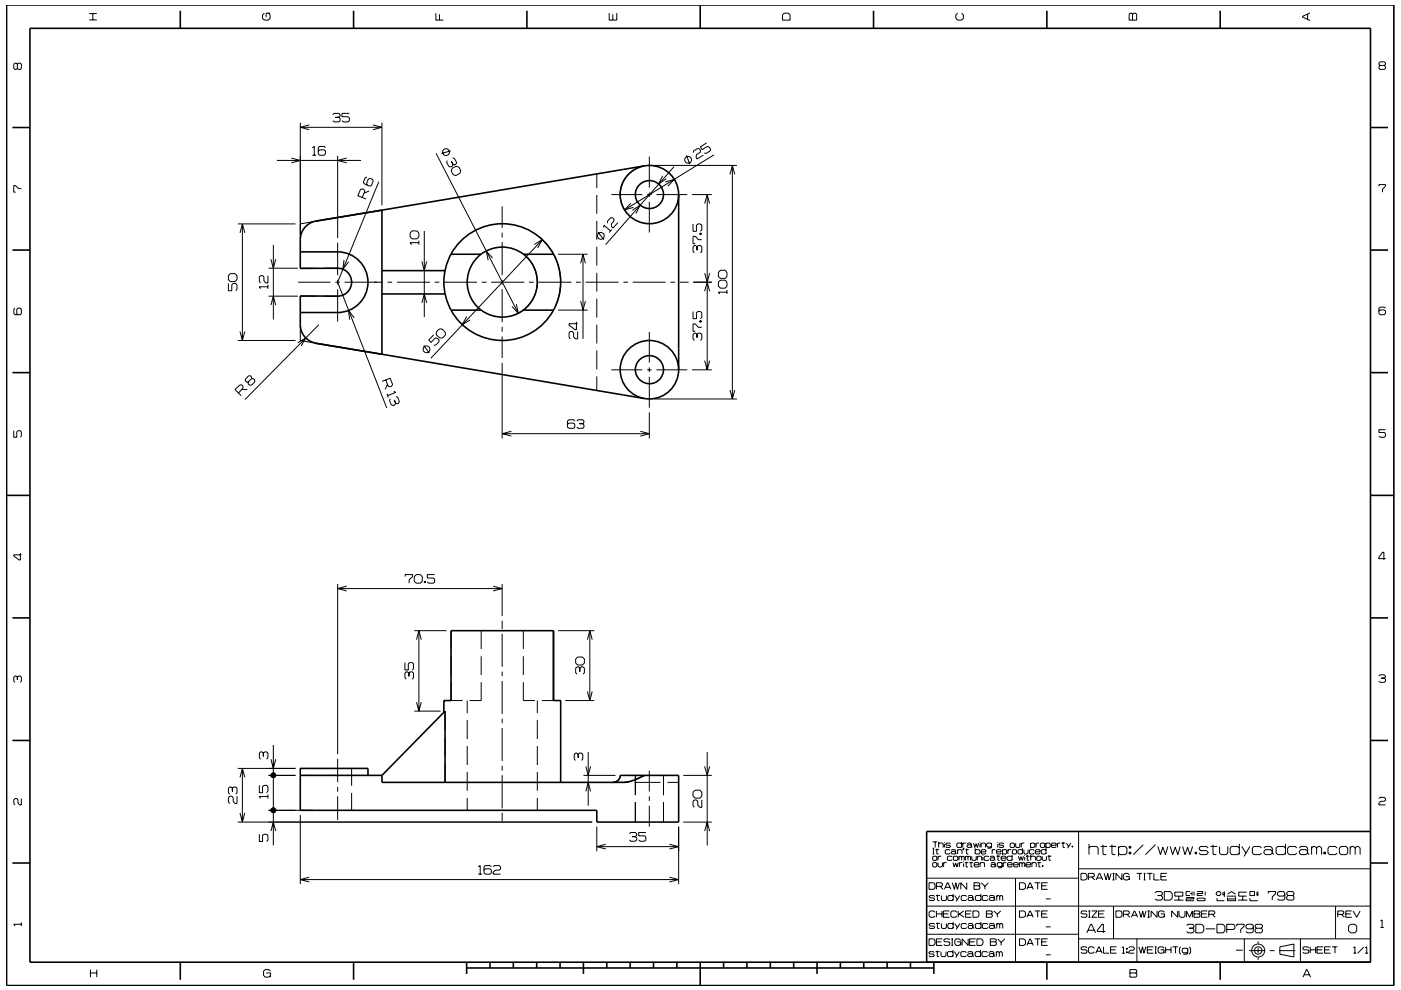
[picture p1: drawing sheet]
<svg xmlns="http://www.w3.org/2000/svg" width="297mm" height="210mm" viewBox="0 0 297 210" stroke-linecap="round" stroke-linejoin="round" font-family="sans-serif">
<g fill="none" stroke="#000" stroke-width=".21">
<path d="M3.7 13.6l-.3-.2h-.2l-.3 .2v.9l.3 .2 .5-.2M3.7 13.6l.2-.2h.4l.2 .2v.9l-.2 .2h-.4l-.2-.2M3.7 13.6v.9M18.9 4.2h1.6M18.9 2.9h1.6M19.7 2.9v1.3M56 2.8l-.3 .4v.7l.3 .4h.9l.4-.4v-.7l-.4-.4M57.3 2.8h-.9v.9M92.4 2.8v1.5h1.6M93.2 3v1.3M129.2 2.8v1.5h1.6v-1.5M129.9 3v1.3"/>
<path d="M166.3 2.8h.8l.4 .4v1.1h-1.6v-1.1zM203 2.8l-.4 .4v.7l.4 .4h.9l.4-.4v-.7l-.4-.4M239.6 2.8h.3l.2 .2 .3-.2h.3l.3 .2v1.3h-1.6v-1.3zM240.1 3v1.3M277.2 3v1.1M277.7 2.7l-1.6 .8v.1l1.6 .8M292.6 13.9l-.2-.3v-.2l.2-.3h.9l.2 .3v.2l-.2 .3M292.6 13.9l-.2 .2v.4l.2 .2h.9l.2-.2v-.4l-.2-.2M292.6 13.9h.9M58.7 34h17.8M61.8 33.5l1.9 .5-1.9 .5M63.7 26v24.8"/>
<path d="M63.7 27h17.3M65.6 26.5l-1.9 .5 1.9 .5M66.2 31.4l.4-.3v1.8M66.2 32.9h.8M69 31.4l-.3-.3h-1l-.2 .3v1.2l.2 .3h1l.3-.3v-.5l-.3-.3h-1l-.2 .3M70.6 24.3l.2-.3h1l.3 .3v.3l-.3 .3M71.1 24.9h.7M71.6 33.1v17.4M71.8 24.9l.3 .3v.4l-.3 .3h-1l-.2-.3M73.5 33.5l-1.9 .5 1.9 .5M74.1 24h-1.6v.8h1.3l.3 .2v.6l-.3 .3h-1l-.3-.3M77.8 37.5l-.4 .2-.4 .9 .2 .4 1.2 .5 .4-.2 .3-.9-.1-.3-.6-.3-.3 .2-.4 .9 .1 .4"/>
<path d="M79.1 26.5l1.9 .5-1.9 .5M80.3 38.6l-8.7 21.3 10.4 26.6M81 26v17.6M92.5 32.5l17.4 34M94.8 34.1l-.1 .4 .5 .8 .3 .1 .4-.1 .2-.4M95.5 32l-1.9 .5M95.7 34.2l.4 .7M95.8 35.7l.9-.4 .6 .2 .4 .7-.2 .6-.9 .4-.5-.2-.4-.7zM96 33.5l.3 .1 .5 .9-.1 .3-.3 .2-.3-.1M126.5 36.9v3M135.7 35.4a6.2 6.2 0 0 0-2.7 9.9M137.7 33.2v6.6"/>
<path d="M138.7 35.1h17.6M140.5 37.3l-.9 1.7 1.7-1.1M141.1 38.6l1.9-.5-1.4 1.4M142.9 35.3l-14.5 16.6M145.5 33l.8 1.8M147 32.4l.1-.4 .8-.5 .4 .1 .2 .4v.3l-.8 .5-.1 .6 .2 .3 1.3-.8M149.8 30.3l-1.3 .9 .4 .5 1-.6 .4 .1 .4 .4-.2 .4-.8 .5h-.4M151.4 32.8l-19 11.7M154.8 37l.5-1.9 .5 1.9M155.3 35.1v49.5M292.4 39.5v-.3h1.3v.3l-.6 .6v.7M4.5 40h-.6l-.6-.6h-.4v1.4h.4"/>
<path d="M48.8 58h1l.4 .5v.8l-.4 .4h-1l-.4-.4v-.8zM50.4 47.5h12.3M50.9 49.4l.5-1.9 .5 1.9M51.4 47.5v24.7M56.8 58.5v1.5h-.4l-.4-.4v-.9l-.3-.2h-.5l-.2 .2v1l.2 .3M56.9 56.9h6.3M57.4 55l.6 1.9 .5-1.9M58 51.9v15.9M63.2 59.9h6.9M67 46.9l-3.3 .6M67.1 56.9h-3.4M68.6 56.9h3"/>
<path d="M71.1 59.9h.9M71.6 51.5v6.9M71.6 59.3v1.1M72.9 55.2l-.2 1.9 1.2-1.6M73.1 59.9h8.1M76.8 41.9l.5-1.3-.1-.4-.4-.2-.4 .2-.5 1.3 1.7 .7M78.3 40.5l-1.1 .5M82.2 59.9h.9M84.2 59.9h6.9M87.4 49h1l.4 .4v.8l-.4 .5h-1l-.4-.5v-.8zM88.8 51.5h-1.8l.2 .4M88.8 51.1v.8"/>
<path d="M89.4 55.5l.6 1.9 .5-1.9M90 49v18.3M92.2 59.9h.9M94.1 59.9h7M102.2 59.9h1M104.1 59.9h7.1M104.4 54.7l-1.3-1.4 .4 1.9M106.5 43.8v4.5M106.5 49.4v1M106.5 51.3v7.1M106.5 59.3v1.1M111.7 54.5a7.5 7.5 0 0 1-2.7 12.3"/>
<path d="M112.1 59.9h1.1M113.3 51.9l1.7-1.1-1 1.8M114.1 59.9h7.1M114.2 50.2a12.4 12.4 0 0 1 3.6 14.7M115 50.8l-23.6 25.2M118.3 53.9h6.3M122.1 59.9h1M123.1 55.8l.5-1.9 .5 1.9M123.6 53.9v18M124.2 59.9h6.9M126.5 41.4v3.9M126.5 46.9v3.9"/>
<path d="M126.5 52.4v3.9M126.5 57.9v3.9M126.8 49.2l1.2 1.6M128 48.3l.1-.5 1.4 1.2M129.6 41.3h6.6M129.7 48.7l-.5 .6M131 47.2l-1 1.2-.3-.3-.1-.6 .6-.6v-.5l-.4-.2h-.3l-.7 .7v.4M132.2 59.9h.9M133.8 43.1l-1.4 1.4 1.9-.5M134.1 44.6l1.6-1.1-.9 1.8M134.2 59.9h6.9M137.2 41.3h1"/>
<path d="M137.7 40.8v1M137.7 42.8v6.5M139.2 41.3h6.5M142.2 59.9h.9M144.1 59.9h1.9M146.7 41.3h4.2M146.9 47.5v1.6h.8v-1.3l.3-.3h.5l.3 .3v1l-.3 .3M147 59.9h3.9M147.8 52.4l-.3-.3h-.3l-.3 .3v.9l.3 .3M147.8 52.4l.3-.3h.4l.3 .3v.9l-.3 .3M147.8 52.4v.7M148.4 49.4h.3v.3h-.3z"/>
<path d="M148.4 49.6h.3M148.8 50.8h-.7l-.7-.7h-.5v1.6h.5M149.4 43.2l.5-1.9 .6 1.9M149.4 57.9l.5 2 .6-2M149.9 41.3v37.1M152.7 57.3h1.1l.3 .5v.8l-.3 .5h-1.1l-.4-.5v-.8zM152.7 59.4h1.1l.3 .5v.8l-.3 .4h-1.1l-.4-.4v-.8zM3.2 65.4l-.3 .2v.9l.3 .3h1.1l.2-.3v-.9l-.2-.2h-.5l-.2 .2v.9l.2 .3M48.4 60.1v1.6h.7v-1.3l.3-.3h.6l.2 .3v1l-.2 .3M50.4 72.2h12.3M50.9 70.3l.5 1.9 .5-1.9M56.8 60.8h-1.8l.2 .4"/>
<path d="M56.8 60.4v.8M56.9 62.8h6.3M57.4 64.7l.6-1.9 .5 1.9M63.1 72.7l1.7-1-1 1.7M63.7 68.9v3.3l3.3 .6M63.7 62.8h3.4M67.6 68.9l-15.7 15.8M68.6 62.8h3M71.6 61.3v6.9M75.1 67.4l-1.2-1.5 .2 1.9M89.5 64.3l.5-1.9 .5 1.9M89.8 73.3l1.2 1.6"/>
<path d="M91.9 71l-1 1.1 .5 .5 .8-.9h.5l.4 .4v.4l-.7 .7h-.4M93.1 69.8h.6l.7 .7v.6l-.6 .6h-.5l-.8-.7v-.6zM98.9 67.1l-.9 1.8 1.7-1M106.5 61.3v7.1M106.5 69.3v1M106.5 71.4v4.5M106.5 77v16M109.5 64.5l.4 2-1.4-1.5M118.3 65.8h6.3M122.2 68.2v1.7h-.3l-1.3-.9v-.3h1.9M122.5 70.3v1.6h-.5l-.4-.4v-.9l-.3-.3h-.4l-.3 .3v1l.3 .3M123.1 63.9l.5 1.9 .5-1.9"/>
<path d="M126.5 63.4v3.9M126.5 68.9v4M126.5 74.3v4.1M126.5 79.8v3M129.6 78.4h6.6M137.2 78.4h1M137.7 70.4v6.5M137.7 77.9v1M137.7 79.9v6.6M139.2 78.4h6.5M146.7 78.4h4.2M146.9 66.1v1.5h.8v-1.3l.3-.2h.5l.3 .2v1l-.3 .3"/>
<path d="M147.8 70.9l-.3-.2h-.3l-.3 .2v1l.3 .3M147.8 70.9v.7M147.8 70.9l.3-.2h.4l.3 .2v1l-.3 .3M148.4 68h.3v.3h-.3zM148.4 68.2h.3M148.8 69.4h-.7l-.7-.7h-.5v1.6h.5M149.4 61.8l.5-1.9 .6 1.9M149.4 76.5l.5 1.9 .6-1.9M154.1 62h-1.8l.3 .3M154.1 61.5v.8M293.7 65.4l-.2-.3h-.9l-.2 .3v1.1l.2 .3h.9l.2-.3v-.5l-.2-.3h-.9l-.2 .3M2.9 91.3v1.4h.7v-1.1l.2-.3h.5l.2 .3v.9l-.2 .2"/>
<path d="M50.5 83.3l1-1v-.4l-.3-.3-.4 .1-1 .9 1.3 1.3M51.2 82.6h1.2M53.3 80.3v-.4l-.2-.2h-.4l-.7 .7v.4l.2 .2h.4M53.3 80.3l-.7 .7M53.3 80.3h.4l.3 .3v.4l-.7 .7h-.4l-.3-.3v-.4M81.8 80.6l.5 1.3 .4 .1 .4-.1 .1-.4-.5-1.3-1.7 .7M82 83.5l.3 .8M82.2 81.5l-.5 1.1M82.8 84.6l-.2 .4 .3 .8 .4 .2 .4-.1 .2-.4M83.5 83l.4 .2-1.7 .7M83.6 84.8l.3 .7M83.9 84.1l.4 .2 .4 .9-.2 .3-.3 .2-.3-.2"/>
<path d="M106.5 92h31.2M108.4 91.5l-1.9 .5 1.9 .5M121.9 89.3l-.3-.3h-1l-.3 .3v1.3l.3 .2h1l.3-.2v-.6l-.3-.3h-1l-.3 .3M122.3 89.3l.3-.3h1l.2 .3-.2 .6M122.8 89.9h.8M123.6 89.9l.2 .3v.4l-.2 .2h-1l-.3-.2M135.8 91.5l1.9 .5-1.9 .5M137.7 87.5v5.5M138.7 84.6h17.6M154.8 82.7l.5 1.9 .5-1.9M293.7 91.1h-1.3v.6h1.1l.2 .3v.5l-.2 .2h-.9l-.2-.2M4.3 117.3v1.5h-.2l-1.2-.9v-.2h1.6"/>
<path d="M293.8 118.5h-1.5v-.3l.9-1.1h.2v1.6M71.6 123.9v36.1M71.6 124.8h34.9M73.5 124.3l-1.9 .5 1.9 .5M85.9 122.3v-.4h1.6v.4l-.8 .7v.7M87.8 133.8h6.9M88.3 121.9h.8l.4 .4v1l-.4 .4h-.8l-.5-.4v-1zM88.3 135.7l.5-1.9 .5 1.9M88.8 133.8v17M90 123.3h.2v.3h-.2zM90.1 123.3v.3M92.2 121.9h-1.6v.7h1.3l.3 .2v.6l-.3 .3h-1l-.3-.3"/>
<path d="M95.6 133.8v3.9M95.6 139.2v4M102 133.8v3.9M102 139.2v4M104.6 124.3l1.9 .5-1.9 .5M106.5 123.9v6.8M106.5 131.7v1.7M106.5 134.4v7M111 133.8v3.9M111 139.2v4M118.3 133.8h7.7M122.5 139.4h1l.4 .4v.8l-.4 .5h-1l-.4-.5v-.8z"/>
<path d="M124.5 135.7l.6-1.9 .5 1.9M125.1 133.8v14.8M3.7 143.6l-.3-.2h-.2l-.3 .2v.9l.3 .2M3.7 143.6l.2-.2h.4l.2 .2v.9l-.2 .2M3.7 143.6v.6M55.8 159.7l.3-.2h.4l.3 .2v1l-.3 .3M55.8 159.7l-.3-.2h-.3l-.2 .2v1l.2 .3M55.8 159.7v.7M58 158v5.9M85.9 140.5v1.6h.7v-1.3l.2-.3h.6l.3 .3v1l-.3 .3M86.7 142.8l-.3-.3h-.3l-.2 .3v1l.2 .3M86.7 142.8l.3-.3h.4l.3 .3v1l-.3 .3"/>
<path d="M86.7 142.8v.7M87.8 150.8h5.6M88.3 148.9l.5 1.9 .5-1.9M94.4 150.8v4.1M94.4 156.4v4M95.6 144.7v3.9h2.5M99.1 148.6v2.6M99.1 152.7v4.1M99.1 158.2v4.1M102 144.7v3.9h-2.4M106.5 142.4v1M106.5 144.4v7"/>
<path d="M106.5 152.4v1M106.5 154.4v7M111 144.7v3.9h2.4M113.9 148.6v2.7M113.9 152.7v4.1M113.9 158.2v4.1M114.9 148.6h2.4M119.8 148.6h6.2M122.9 141.7l-.3-.3h-.3l-.2 .3v1l.2 .3M122.9 141.7l.3-.3h.4l.3 .3v1l-.3 .3M122.9 141.7v.7M124.5 146.7l.5 1.9 .6-1.9"/>
<path d="M124.7 159.5v11.4M149.9 159.5v19.8M292.4 143.4l.2-.3h.9l.2 .3v.2l-.2 .2M292.9 143.8h.6M293.5 143.8l.2 .3v.4l-.2 .2h-.9l-.2-.2M4.5 169.4v1.3h-.3l-.4-.4v-.7l-.2-.2h-.4l-.3 .2v.9l.3 .2M49.3 167.2l-.3-.3h-.3l-.3 .3v1l.3 .2M49.3 167.2l.3-.3h.4l.2 .3v1l-.2 .2M49.3 167.2v.7M50.2 168.9v1.5h-.4l-.4-.4v-.8l-.3-.3h-.4l-.3 .3v.9l.3 .3M50.4 174.4h75.2M50.4 163h12.3"/>
<path d="M50.9 172.4l.5 2 .5-2M50.9 164.9l.5-1.9 .5 1.9M51.4 163v11.4M55 166.6v1.5h.7v-1.2l.3-.3h.5l.3 .3v.9l-.3 .3M55 176.9v1.6h.7v-1.3l.3-.3h.5l.3 .3v1l-.3 .3M56.8 168.5v.9M56.8 168.9h-1.8l.2 .5M56.9 164.5h5.8M56.9 171.9h9.1M57.4 176.3l.6-1.9 .5 1.9M57.4 161l.6 2 .5-2M58 165v6.4"/>
<path d="M58 172.4v6.9M63.7 172.9v14.6M63.7 164.5h.1M64 164.5h3.1M68.6 164.5h3M71.6 160.9v5M71.6 166.9v1M71.6 168.9v5M74.5 163v3.7M74.5 168.2v3.7M94.4 161.9v4M99.1 163.7v4"/>
<path d="M99.1 169.2v2.7M106.5 162.4v1M106.5 164.4v7M106.5 172.4v1.8M113.9 163.7v4M113.9 169.2v2.7M122.6 160l-.3-.3h-.3l-.2 .3v1l.2 .3M122.6 160l.2-.3h.5l.3 .3v1l-.3 .3M122.6 160v.7M123.7 164.5h6.8M124.2 162.6l.5 1.9 .5-1.9M124.2 167.8l.5-1.9 .5 1.9"/>
<path d="M126.5 175.3v5.2M126.5 179.6h17.4M128.4 179.1l-1.9 .5 1.9 .5M131.4 164.8h.1M131.4 164.8a1.5 1.5 0 0 1-1.4 1.1h3.1M131.5 164.5h.1M133.4 165.8l-1 .1M133.5 176.9l.2-.3h1l.3 .3v.3l-.3 .3M134 177.5h.7M134.6 165.9h5.4M134.7 164.5v4.1M134.7 170.1v4.3"/>
<path d="M134.7 177.5l.3 .2v.4l-.3 .3h-1l-.2-.3M136.6 164.5l-1.8 .8M136.9 176.6h-1.5v.7h1.3l.2 .3v.5l-.2 .3h-1l-.3-.3M137.7 163.4v4.5M137.7 168.9v1M137.7 170.9v4.4M140.7 164.5v4.2M140.7 170.1v4.3M141.5 165.9h2.4M141.9 179.1l2 .5-2 .5M143.9 175.3v12.2M144.9 174.4h6"/>
<path d="M144.9 164.5h6M146.9 168l.5-.4h1l.4 .4v.9l-.4 .4h-1l-.5-.4zM148.8 169.7v1.5h-.4l-.5-.4v-.8l-.2-.3h-.5l-.3 .3v.9l.3 .3M149.4 176.3l.5-1.9 .6 1.9M149.4 162.6l.5 1.9 .6-1.9M197.7 178.6h1M197.7 179.9h.4M197.9 179.9v1.2M198.3 178.6v1.1M198.6 180v1.1h.4M199 179l.2-.2h.6l.2 .2v.7M199 178.6v1.1"/>
<path d="M200.2 178.6v.1M200.2 179v.7M201.5 179l-.2-.2h-.6l-.2 .3 .2 .2h.6l.2 .3-.2 .1h-.6l-.2-.1M203.9 179l-.2-.2h-.7l-.1 .2v.6l.1 .1h.7l.2-.1M203.9 178.6v1.1M204.1 178.8v.9M204.2 179.9h.2l-.2 .4zM204.3 179.9l-.1 .4M204.8 178.8h-.5l-.2 .2M204.9 180v1.1h.4M205 179l.2-.2h.6l.2 .2v.6M206 179.4l-.2-.2h-.6l-.2 .2 .2 .3h.6l.2-.1"/>
<path d="M206 179.6l.1 .1M206.4 178.8l.3 .9 .3-.8 .2 .8 .3-.9M206.8 179.9v1.2M207.8 178.6v.1M207.8 179v.7M208 179l.2-.2h.5l.3 .2v.7M208 178.8v.9M210.2 179l-.2-.2h-.6l-.2 .2v.4l.2 .3h.6l.2-.3M210.2 178.8v.9l-.2 .2h-.6M211.5 178.6v.1M211.5 179v.7M212.8 179l-.2-.2h-.6l-.2 .3 .2 .2h.6l.2 .3-.2 .1h-.6l-.2-.1"/>
<path d="M214.3 178.8h.6l.2 .2v.6l-.2 .1h-.6l-.1-.1v-.6zM215.3 178.8v.8l.2 .1h.6l.1-.1v-.8M216.5 178.8v.9M216.8 179.9v1.2M217.2 178.8h-.5l-.2 .2M218.5 179l.2-.2h.5l.2 .2v.6l-.2 .1h-.5l-.2-.1M218.5 178.8v1.1M219.7 178.8v.9M220.3 178.8h-.5l-.1 .2M220.6 179l.2-.2h.5l.2 .2v.6l-.2 .1h-.5l-.2-.1zM221.7 179l.3-.2h.5l.2 .2v.6l-.2 .1h-.5l-.3-.1M221.7 178.8v1.1"/>
<path d="M221.8 179.9v1.2M222.9 179.3h1l-.1-.5h-.7l-.2 .2v.6l.2 .1h.7l.1-.1M224.2 178.8v.9M224.8 178.8h-.4l-.2 .2M225.1 178.8h.7M225.4 178.6v1.1h.4M226.1 178.8l.5 .8M227 178.8l-.6 1.1M227.3 179.4h.2v.3h-.2zM227.4 179.4v.3M228.7 176.4v27.7M230.9 179.9l.3-.4h1.3l.3 .4v1.4"/>
<path d="M230.9 179v2.3M233.3 179.5h1.4M233.8 179.2v1.9l.2 .2h.6M235.2 179.5h1.4M235.8 179.2v1.9l.2 .2h.5M237.1 179.9l.4-.4h1l.4 .4v1l-.4 .4h-1l-.4-.4M237.1 179.5v2.1M239.4 179.5h.4v.4h-.4zM239.6 179.5v.4M242.4 179.2l-2.1 2.1M245 179.2l-2.1 2.1M245.5 179.5l.5 1.8 .5-1.6 .6 1.6 .5-1.8"/>
<path d="M248.1 179.5l.5 1.8 .6-1.6 .5 1.6 .5-1.8M250.7 179.5l.5 1.8 .6-1.6 .5 1.6 .6-1.8M256.2 179.9l-.4-.4h-1.2l-.4 .4 .4 .5h1.2l.4 .5-.4 .4h-1.2l-.4-.4M256.6 179.5h1.5M257.2 179.2v1.9l.1 .2h.6M258.6 179.5v1.4l.3 .4h1.1l.3-.4v-1.4M262.8 179.9l-.4-.4h-1.2l-.4 .4v1l.4 .4h1.2l.4-.4M262.8 179v2.3M263.3 179.5l.9 1.4M265 179.5l-1.2 2.1M267.5 179.9l-.4-.4h-1.2l-.4 .4v1l.4 .4h1.2l.4-.4M268 179.9l.3-.4h1.1l.3 .4v1"/>
<path d="M272.5 179.9l-.3-.4h-1.3l-.3 .4v1l.3 .4h1.3l.3-.4M272.5 179v2.3M274.9 179.9l-.3-.4h-1.2l-.4 .4v1l.4 .4h1.2l.3-.4M275.5 179.9l.3-.4h1.1l.3 .4v1M278.1 179.9l.3-.4h.4l.3 .4M278.1 179.5v1.8M279.1 179.9l.4-.4h.3l.4 .4v1.4M279.1 179.9v1.4M283.5 179.9l-.4-.4h-1.2l-.3 .4v1l.3 .4h1.2l.4-.4M284 179.9l.3-.4h1.1l.3 .4v1l-.3 .4h-1.1l-.3-.4zM286.3 179.9l.3-.4h.3l.4 .4M286.3 179.5v1.8"/>
<path d="M287.3 179.9l.4-.4h.3l.4 .4v1.4M287.3 179.9v1.4M292.4 169.4l.2-.3h.9l.2 .3v.3l-.2 .3h-.8l-.3 .3v.4h1.3M4.5 195.7v.7M4.5 196h-1.6l.3 .4M63.7 186.6h80.2M65.6 186.1l-1.9 .5 1.9 .5M101.4 183.8l.4-.2v1.8M101.4 185.4h.8M104.2 183.8l-.3-.2h-1l-.3 .2v1.3l.3 .3h1l.3-.3v-.5l-.3-.3h-1l-.3 .3M104.6 183.8l.3-.2h1l.2 .2v.5l-.2 .3h-.9l-.4 .4v.4h1.5M141.9 186.1l2 .5-2 .5"/>
<path d="M196.5 198.2h32.2M196.5 192.2h94.1M196.6 186.3h32.1M197 199.1h.9l.3 .4v.7l-.3 .3h-.9zM197 187.2h.9l.3 .4v.7l-.3 .3h-.9zM197.7 181.1h.4M197.7 181.8l.2-.2h.6l.1 .2v.5l-.1 .2h-.6l-.2-.2zM197.7 183.1l.2-.1h.6l.1 .1v.6l-.1 .2h-.6l-.2-.2zM198.2 190.2l-.2-.3h-.8l-.2 .3 .2 .3h.8l.2 .3-.2 .2h-.8l-.2-.2M198.2 196.1l-.2-.2h-.8l-.2 .2 .2 .3h.8l.2 .2-.2 .3h-.8l-.2-.2M198.2 193.5l-.2-.3h-.7l-.3 .3v.8l.3 .3h.7l.2-.3M198.3 180.2h.8"/>
<path d="M198.5 189.9h.8M198.5 195.9h.8M198.5 188h1.1l.2-.2v-.4l-.2-.2h-1.1v1.4M198.5 199.8h1.1M198.5 193.2v1.4M198.5 193.8h1.2M198.7 189.7v1.2l.5 .1M198.7 195.7v1.1l.5 .1M198.9 183v.7l.2 .2h.5l.2-.2v-.7M198.9 181.6v.9M199.3 188l.6 .6M199.6 181.6h-.5l-.2 .2"/>
<path d="M199.6 189.9v.9l.2 .2h.6l.3-.2v-.9M199.6 195.9v.8l.2 .2h.6l.3-.2v-.8M199.7 193.2v1.4M199.8 199.1h-1.3v1.4h1.3M200 193.8h1.1M200.1 183v.9M200.2 188.6l.7-1.4h.1l.6 1.4M200.4 188.2h1M200.7 183h-.5l-.1 .1M201.3 193.2h-1.3v1.4h1.3M201.4 199.3l-.2-.2h-.9l-.2 .5 .2 .2h.9l.2 .2v.3l-.2 .2h-.9l-.2-.2M201.4 180.4l-.1-.2h-.7l-.2 .2v.5l.2 .2h.7l.1-.2"/>
<path d="M201.7 180.4l.2-.2h.5l.2 .2v.5M201.7 199.1h.4M201.9 199.1v1.4M201.9 187.2l.5 1.4 .2-1.4 .4 1.4 .4-1.4M201.9 181.8l-.2-.2h-.7l-.1 .2v.5l.1 .2h.7l.2-.2M202.1 183l.2 .9 .3-.9 .3 .9 .3-.9M202.1 190.2l-.2-.3h-.7l-.2 .3v.6l.2 .2h.7l.2-.2M202.1 196.1l-.2-.2h-.7l-.2 .2v.6l.2 .2h.7l.2-.2M202.1 189.6v1.4M202.1 195.6v1.3M202.1 181.8l.2-.2h.6l.2 .2v.5l-.2 .2h-.6l-.2-.2zM202.4 189.9l.5 .9"/>
<path d="M202.4 195.9l.5 .8M202.6 180.8l-.2-.2h-.5l-.2 .2 .2 .3h.5l.2-.2M202.6 180.9l.2 .2M202.9 193.5l-.3-.3h-.7l-.3 .3v.8l.3 .3h.7l.3-.3M202.9 199.8h.8v.7M203 180.4l.2-.2h.6l.2 .2v.7M203 180.2v.9M203.2 193.2v1.4M203.3 181.8l.2-.2 .4 .2M203.3 181.6v.9M203.4 193.8l1 .8M203.4 183v.9"/>
<path d="M203.5 189.9l-.8 1.3M203.5 195.9l-.8 1.2M203.7 199.5l-.3-.4h-.7l-.3 .4v.7l.3 .3h.7l.3-.3M203.9 181.8v.7M203.9 181.8l.1-.2 .4 .2v.7M204 183h-.4l-.2 .1M204.3 182.7v.2M204.3 183.1v.8M204.3 193.2l-1.1 .8M204.6 183h.7M204.7 180.2h.7M204.7 181.6v.9"/>
<path d="M204.7 181.8l.1-.2 .4 .2M204.7 193.8h1.1M204.8 182.8v1l.4 .1M204.9 190.2l-.2-.3h-.7l-.2 .3v.6l.2 .2h.7l.2-.2M204.9 196.1l-.2-.2h-.7l-.2 .2v.6l.2 .2h.7l.2-.2M205 187.2v1.4l-1.3-1.4v1.4M205.2 190.2l.2-.3h.7l.2 .3v.6M205.2 196.1l.2-.2h.7l.2 .2v.6M205.2 181.8v.7M205.2 181.8l.2-.2 .4 .2v.7M205.3 199.1v1.4l-1.3-1.4v1.4M205.6 183h.7"/>
<path d="M205.6 199.8h1M205.9 182.8v1l.3 .1M206 193.2h-1.3v1.4h1.3M206 181.6v.7l.2 .2h.6l.2-.2v-.7M206.3 193.2h1l.3 .3v.8l-.3 .3h-1zM206.3 190.6l-.2-.2h-.7l-.2 .2 .2 .4h.7l.2-.2M206.3 196.5l-.2-.2h-.7l-.2 .2 .2 .4h.7l.2-.2M206.3 190.8l.2 .2M206.3 196.7l.2 .2M206.5 187.2h1.1l.2 .2-.2 .5 .2 .2v.3l-.2 .2h-1.1zM206.5 187.9h1.1M206.5 183.4h1.1l-.2-.4h-.7l-.2 .1v.6l.2 .2h.7l.2-.2"/>
<path d="M206.8 180.4l.1-.2h.7l.2 .2v.5l-.2 .2h-.7l-.1-.2M206.8 199.1h-1.2v1.4h1.2M207.1 199.1h1l.3 .4v.7l-.3 .3h-1zM207.2 181.8l.2-.2h.5l.2 .2v.7M207.2 181.6v.9M207.8 183.1l.2-.1h.6l.1 .1v.8M207.8 183v.9M208 190.2l-.2-.3h-.8l-.2 .3v.6l.2 .2h.8l.2-.2M208 196.1l-.2-.2h-.8l-.2 .2v.6l.2 .2h.8l.2-.2M208 189.6v1.4M208 195.6v1.3M208 180.7h1v-.3l-.2-.2h-.6l-.2 .2v.5l.2 .2h.6l.2-.2"/>
<path d="M208.1 187.2l.7 .8M208.4 181.3v.2M208.4 181.8v.7M208.8 188v.6M209.1 193.2h1.1l.2 .2-.2 .4 .2 .2v.3l-.2 .3h-1.1zM209.1 193.8h1.1M209.5 190.2l-.3-.3h-.7l-.2 .3v.6l.2 .2h.7l.3-.2M209.5 196.1l-.3-.2h-.7l-.2 .2v.6l.2 .2h.7l.3-.2M209.5 187.2l-.7 .8M209.7 181.8l-.2-.2h-.7l-.1 .2v.5l.1 .2h.7l.2-.2M209.7 190.2l.3-.3h.6l.2 .3v.6M209.7 196.1l.3-.2h.6l.2 .2v.6"/>
<path d="M209.9 181.8l.2-.2h.5l.3 .2v.5M210 199.1h1l.2 .2-.2 .5 .2 .2v.3l-.2 .2h-1zM210 199.8h1M210.1 183.1l.2-.1h.5l.2 .1v.6M210.4 180.2v.9M210.7 193.2l.8 .7M210.8 190.6l-.2-.2h-.6l-.3 .2v.2l.3 .2h.6l.2-.2M210.8 196.5l-.2-.2h-.6l-.3 .2v.2l.3 .2h.6l.2-.2M210.8 190.8l.2 .2M210.8 196.7l.2 .2M210.9 182.2l-.3-.3h-.5l-.2 .3 .2 .3h.5l.3-.2M210.9 182.3l.1 .2"/>
<path d="M211 183.5l-.2-.2h-.5l-.2 .2 .2 .4h.5l.2-.2M211 183.7l.2 .2M211 180.2h-.4l-.2 .2M211.3 181.6h.7M211.3 180.7h1l-.2-.5h-.6l-.2 .2v.5l.2 .2h.6l.2-.2M211.3 190.2l.2-.3 .5 .3M211.3 189.9v1.1M211.3 195.9v1M211.3 196.1l.2-.2 .5 .2M211.5 193.9v.7M211.5 199.1l.8 .8M211.6 181.4v1l.3 .1"/>
<path d="M212 190.2l.2-.3 .4 .3v.8M212 190.2v.8M212 196.1v.8M212 196.1l.2-.2 .4 .2v.8M212.2 193.2l-.7 .7M212.3 182h1v-.2l-.2-.2h-.6l-.2 .2v.5l.2 .2h.6l.2-.2M212.3 199.9v.6M212.5 183.1l-.2-.1h-.7l-.2 .1v.5l.2 .2h.7l.2-.2M212.5 183v.9l-.2 .2h-.7M212.6 180.4l.1-.2h.6l.1 .2v.5l-.1 .2h-.6l-.1-.2M212.6 180.2v1.1M212.7 183v.9"/>
<path d="M213 199.1l-.7 .8M213.4 183h-.5l-.2 .1M213.6 183.4h1l-.1-.4h-.7l-.2 .1v.6l.2 .2h.7l.1-.2M213.7 180.2v.9M214.4 180.2h-.5l-.2 .2M214.6 181.8l-.2-.2h-.7l-.2 .2v.5l.2 .2h.7l.2-.2M214.6 181.3v1.2M214.6 180.4l.2-.2h.5l.2 .2v.5l-.2 .2h-.5l-.2-.2zM214.9 183.4h1l-.2-.4h-.6l-.2 .1v.6l.2 .2h.6l.2-.2M215.3 186.3v17.8M215.9 181.6l.3 .9 .2-.8 .3 .8 .3-.9M216.2 183v.9"/>
<path d="M216.2 183.1l.2-.1 .3 .1M216.2 199.1h.9l.3 .4v.7l-.3 .3h-.9zM216.2 187.2h.9l.3 .4v.7l-.3 .3h-.9zM216.2 193.2h.9l.3 .3v.8l-.3 .3h-.9zM216.7 183.1l.2-.1 .4 .1v.8M216.7 183.1v.8M216.8 180.4l-.2-.2h-.6l-.2 .2v.5l.2 .2h.6l.2-.2M217.1 180.2v.7l.2 .2h.5l.2-.2v-.7M217.3 181.3v.2M217.3 181.8v.7M217.5 183.4h1l-.1-.4h-.7l-.2 .1v.6l.2 .2h.7l.1-.2M217.5 181.6h.8"/>
<path d="M217.7 194.6l.7-1.4 .7 1.4M217.7 188.6l.7-1.4 .7 1.4M217.8 181.4v1l.4 .1M217.9 194.1h1M217.9 188.2h1M218.5 181.8l.2-.2h.6l.2 .2v.7M218.5 181.3v1.2M218.8 183.1l.2-.1h.5l.2 .1v.8M218.8 183v.9M219.2 180.4l-.1-.2h-.7l-.2 .2v.5l.2 .2h.7l.1-.2M219.4 199.1h1.2M219.4 193.2h1.2"/>
<path d="M219.4 187.2h1.2M219.5 180.7h1l-.2-.5h-.6l-.2 .2v.5l.2 .2h.6l.2-.2M219.8 181.8l.2-.2h.5l.2 .2v.5l-.2 .2h-.5l-.2-.2zM220 183h.7M220 187.2v1.4M220 193.2v1.4M220 199.1v1.4M220.3 182.8v1l.3 .1M220.8 199.8h1.1M220.8 193.8h1.1M220.8 187.9h1.1M221 183.6h.1v.2h-.1z"/>
<path d="M221 181.6v.7l.1 .2h.6l.2-.2v-.7M221.1 183.6v.2M221.7 196.6h1.1M221.7 190.7h1.1M221.8 180.4l-.2-.2h-.6l-.2 .2v.5l.2 .2h.6l.2-.2M222.1 199.1h-1.3v1.4h1.3M222.1 187.2h-1.3v1.4h1.3M222.1 193.2h-1.3v1.4h1.3M222.1 181.6h.8M222.4 181.4v1l.4 .1M228.7 199.1h61.9M228.7 184.3h61.9"/>
<path d="M229.2 185.2h.9l.4 .4v.7l-.4 .3h-.9zM230.4 197.9l.9-1.9h.1l.9 1.9M230.5 193.4l-.2-.2h-.9l-.2 .2 .2 .4h.9l.2 .2v.3l-.2 .3h-.9l-.2-.3M230.7 197.3h1.3M230.8 186h1l.2-.2v-.3l-.2-.3h-1v1.4M230.8 193.2h.4M230.8 194.6h.4M231 193.2v1.4M231.5 186l.6 .6M231.5 193.2h1.1l-1.1 1.4h1.1M232.4 186.6l.6-1.4h.2l.6 1.4M232.6 186.2h1"/>
<path d="M232.9 193.8h1.1M234.1 185.2l.4 1.4 .4-1.4 .3 1.4 .4-1.4M234.2 193.2h-1.3v1.4h1.3M234.4 197.6h-1.7v-.3l.9-1.3h.3v1.9M235.9 185.2h.4M235.9 186.6h.4M236.1 185.2v1.4M236.1 192.2v6.9M236.6 193.2h1l.3 .3v.8l-.3 .3h-1zM237.9 185.2v1.4l-1.3-1.4v1.4M238.2 193.9h1l.2-.2v-.3l-.2-.2h-1v1.4M238.7 185.9h.7v.7"/>
<path d="M238.9 193.9l.7 .7M239.4 180.8h.4v.3h-.4zM239.4 185.6l-.3-.4h-.6l-.3 .4v.7l.3 .3h.6l.3-.3M239.6 180.8v.3M239.9 194.6l.6-1.4 .7 1.4M240.1 194.1h.9M241 185.2h1.1M241 199.1v5M241.5 193.2l.4 1.4 .4-1.4 .3 1.4 .4-1.4M241.6 185.2v1.4M242.5 185.2h.4M242.5 186.6h.4"/>
<path d="M242.7 185.2v1.4M243.2 185.2h1.1M243.3 193.2h.5M243.3 194.6h.5M243.5 193.2v1.4M243.8 185.2v1.4M244.6 185.2v1.4h1.2M244.9 189.4l.3-.3h1l.3 .3v.2l-.3 .3M245.3 193.2v1.4l-1.2-1.4v1.4M245.4 189.9h.8M246.1 193.8h.8v.8M246.1 185.9h1.1"/>
<path d="M246.2 189.9l.3 .3v.5l-.3 .2h-1l-.3-.2M246.8 189.1h1.3l.4 .4v1l-.4 .4h-1.3zM246.9 193.5l-.4-.3h-.6l-.3 .3v.8l.3 .3h.6l.4-.3M247.4 185.2h-1.3v1.4h1.3M248.9 190.9h2M249.1 189.2h1.7v.9h-1.7zM249.7 193.2v1.4l-1.3-1.4v1.4M249.9 190.1v.8M250 193.2v1.1l.3 .3h.6l.3-.3v-1.1M251.5 190.4h1.6v.3h-1.6v.3h1.6M251.5 194.6v-1.4l.7 1.4 .6-1.4v1.4M251.6 196.3l.3-.3h1l.3 .3v.3l-.3 .3"/>
<path d="M252.1 196.9h.8M252.3 189.1h-.8v.8h.8M252.3 189.5h.4M252.7 189.1v.8M252.9 196.9l.3 .2v.5l-.3 .3h-1l-.3-.3M253.1 193.2h1.1l.2 .2-.2 .4 .2 .3v.2l-.2 .3h-1.1zM253.1 193.8h1.1M253.2 189.1v.8M253.4 180.8h.3v.3h-.3zM253.5 196h1.3l.4 .5v.9l-.4 .5h-1.3zM253.5 180.8v.3M253.8 189.1h1.2v.4h-1.2v.4h1.2"/>
<path d="M254 190.5h1.4l.1 .4-.1 .1h-1.4l-.2-.1zM254.7 193.8h1.1M255.5 189.1v.8M255.6 197h2M256 193.2h-1.3v1.4h1.3M256.3 193.9h1l.3-.2v-.3l-.3-.2h-1v1.4M257 193.9l.6 .7M258 196h1.3l.4 .5v.9l-.4 .5h-1.3zM258 190.5v.5h1.6M258.1 189.1h.5l.3 .3v.2l-.3 .3h-.5l-.2-.3v-.2zM259.1 189.4h.5M259.1 189.8h.5"/>
<path d="M259.6 189.1v1.1M260.1 190.1h2M260.1 197.1h1.4l.3-.2v-.6l-.3-.3h-1.4v1.9M260.3 190.7h1.7M260.3 190.4v.6h1.7v-.6M260.3 189.6l.8-.5 .9 .5M262.2 196.5v-.5h1.6v.5l-.7 .6v.8M262.5 190.9h2M263.5 190.1v.8M263.8 199.1v5M264.3 189.2h-1.7v.9h1.7M265 189.1h1v.8h-1z"/>
<path d="M265 190.5v.5h1.7M265.7 196.7l-.3 .3h-.9l-.3-.3v-.4l.3-.3h.9l.3 .3v1.3l-.3 .3h-.9l-.3-.3M266.3 189.4h.4M266.3 189.8h.4M266.4 196.9l-.3-.3v-.3l.3-.3h1l.3 .3v.3l-.3 .3M266.4 196.9l-.3 .2v.5l.3 .3h1l.3-.3v-.5l-.3-.2M266.4 196.9h1M266.7 189.1v1M266.7 199.6v.5M268.9 189.5v-.4h1.6v.4l-.8 .7v.7M269.7 180.6l-.3-.4h-1.1l-.3 .4v.3l.3 .4h1.1l.3-.4M269.7 180.9l.4 .4"/>
<path d="M272.4 189.8l-.3 .3h-1l-.3-.3v-.4l.3-.3h1l.3 .3v1.3l-.3 .2h-1l-.3-.2M273.1 189.9h1M273.1 189.9l-.3-.3v-.2l.3-.3h1l.3 .3v.2l-.3 .3M273.1 189.9l-.3 .3v.5l.3 .2h1l.3-.2v-.5l-.3-.3M275.7 199.1v5M277.2 180.6l-.3-.4h-1.1l-.3 .4v.3l.3 .4h1.1l.3-.4M277.2 180.9l.4 .4M280.7 180.8h.3v.3h-.3zM280.9 180.8v.3M283.2 192.2v6.9M283.6 193.9h1.1l.2-.2v-.3l-.2-.2h-1.1v1.4M284.4 193.9l.6 .7"/>
<path d="M285.3 193.8h1.1M285.9 196.5l.5-.5h.8l.5 .5v.9l-.5 .5h-.8l-.5-.5zM286.6 193.2h-1.3v1.4h1.3M286.9 193.2l.8 1.4 .7-1.4M292.7 195.4l.3-.3v1.6M292.7 196.7h.7M19.2 206.4h1.3M19.2 205.7v1.6M20.5 205.7v1.6M56.5 206.4h.9v.9M57.4 206l-.4-.4h-.8l-.3 .4v.9l.3 .4h.8l.4-.4M198.1 202l-.2-.2h-.8l-.2 .2 .2 .3h.8l.2 .3-.2 .3h-.8l-.2-.2"/>
<path d="M198.4 201.8h.8M198.7 201.6v1.2l.4 .1M199.5 201.8v.9l.2 .2h.7l.2-.2v-.9M201.7 200.5h.4M202.1 202l-.3-.2h-.7l-.2 .2v.7l.2 .2h.7l.3-.2M202.1 201.5v1.4M202.3 201.8l.6 .9M203.4 201.8l-.8 1.3M204.9 202l-.3-.2h-.7l-.2 .2v.7l.2 .2h.7l.3-.2M205.1 202.1l.3-.3h.6l.2 .3v.6M206.2 202.5l-.2-.2h-.6l-.3 .2v.2l.3 .2h.6l.2-.2M206.2 202.7l.3 .2"/>
<path d="M207.9 202.1l-.2-.3h-.7l-.2 .3v.6l.2 .2h.7l.2-.2M207.9 201.5v1.4M209.4 202.1l-.2-.3h-.8l-.2 .3v.6l.2 .2h.8l.2-.2M209.7 202.1l.2-.3h.6l.2 .3v.6M210.7 202.5l-.2-.2h-.6l-.2 .2 .2 .4h.6l.2-.2M210.7 202.7l.2 .2M211.2 201.8v1.1M211.2 202.1l.2-.3 .5 .3M211.9 202.1l.2-.3 .4 .3v.8M211.9 202.1v.8M217.7 200.5l.7-1.4 .7 1.4M217.9 200.1h1"/>
<path d="M221.7 202.5h1.1M230.5 201l-.2-.2h-.9l-.2 .4 .2 .3h.9l.2 .2v.3l-.2 .2h-.9l-.2-.2M232 201.1l-.3-.3h-.6l-.3 .3v.8l.3 .3h.6l.3-.3M232.3 202.2l.7-1.4 .7 1.4M232.5 201.8h1M234 200.8v1.4h1.2M235.5 201.5h1M236.7 200.8h-1.2v1.4h1.2M237.9 202.2h.6M237.9 201l.3-.2v1.4M238.8 201.1h.2v.2h-.2zM238.8 201.9h.2v.2h-.2z"/>
<path d="M238.9 201.1v.2M238.9 201.9v.2M239.3 201l.2-.2h.8l.2 .2v.3l-.2 .2h-.7l-.3 .4v.3h1.2M239.6 205.6h1.2l.2 .3-.2 .5 .2 .2v.4l-.2 .3h-1.2zM239.6 206.4h1.2M241.5 200.8l.4 1.4 .3-1.4 .3 1.4 .4-1.4M243.2 201.5h1.1M244.5 200.8h-1.3v1.4h1.3M244.8 200.8h.4M244.8 202.2h.4M245 200.8v1.4M246.1 201.5h.7v.7"/>
<path d="M246.8 201.1l-.3-.3h-.6l-.4 .3v.8l.4 .3h.6l.3-.3M247.1 201.5h1.2M247.1 200.8v1.4M248.3 200.8v1.4M248.6 200.8h1.2M249.2 200.8v1.4M250.4 200.8a1.09 1.09 0 0 0 0 1.6M251.8 201.3l-.2-.2h-.7l-.2 .2v.6l.2 .2h.7l.2-.2M251.8 201.1v1.1l-.2 .2h-.7M252.1 200.8a1.1 1.1 0 0 1 0 1.6M262 201.5h1.5M264.8 201.6h3.4"/>
<path d="M266.7 201.1v1M266.7 203.1v.5M269.2 201.6h1M271.2 201.6h3.4M274.3 203l-2.9-.6v-1.6l2.9-.6v2.8M276.3 207.3l.7-1.6h.1l.8 1.6M276.5 206.8h1.1M277.5 201l-.2-.2h-.9l-.2 .4 .2 .3h.9l.2 .2v.3l-.2 .2h-.9l-.2-.2M277.8 201.5h1.1M277.8 200.8v1.4M278.9 200.8v1.4M279.2 201.5h1.1"/>
<path d="M280.5 200.8h-1.3v1.4h1.3M280.8 201.5h1.1M282.1 200.8h-1.3v1.4h1.3M282.4 200.8h1.1M283 200.8v1.4M286.9 202.2h.7M286.9 201l.4-.2v1.4M289.1 200.9l-1.2 1.3M289.4 202.2h.7M289.4 201l.4-.2v1.4"/>
<circle cx="94.5" cy="32.3" r=".72"/>
<circle cx="145.9" cy="33.9" r=".72"/>
<circle cx="127.4" cy="50" r=".73"/>
<circle cx="90.4" cy="74.1" r=".72"/>
<circle cx="58" cy="164.4" r=".49"/>
<circle cx="58" cy="171.9" r=".5"/>
<circle cx="266.8" cy="201.6" r="1.38"/>
<circle cx="266.8" cy="201.6" r=".79"/>
</g>
<g fill="none" stroke="#000" stroke-width=".34">
<path d="M1.4 1.1h294.1v207.9h-294.1zM6.4 6h284.2v198.1h-284.3zM38.2 2.3v3.7M75 2.3v3.7M111.7 2.3v3.7M148.5 1.1v4.9M185.2 2.3v3.7M222 2.3v3.7M258.7 2.3v3.7M2.6 27h3.7M136.6 35.2a6.2 6.2 0 0 1 7.3 6.1M136.6 35.2l-55.6 9.4"/>
<path d="M136.7 35.2a6.2 6.2 0 0 0-5.2 6.8 6.2 6.2 0 0 0 6.6 5.5 6.2 6.2 0 0 0 5.8-6.2M290.6 27h3.7M2.6 53h3.7M63.7 50.8v6.1h7.8a2.96 2.96 0 0 1 3 3 2.96 2.96 0 0 1-3 2.9h-7.8v6.1a3.9 3.9 0 0 0 3.3 3.9M63.7 53.4h7.9a6.4 6.4 0 0 1 6.4 6.5 6.4 6.4 0 0 1-6.4 6.4h-7.9M81 44.6l-14 2.3a4 4 0 0 0-3.3 3.9M81 44.6v30.5M81 57.4h13.4M95.6 53.9a12.4 12.4 0 0 0 0 11.9M95.6 53.9a12.4 12.4 0 0 1 21.7 0M95.6 53.9h6.4M102 53.9a7.5 7.5 0 0 0 0 11.9"/>
<path d="M102 53.9a7.5 7.5 0 0 1 9 0M111 53.9a7.4 7.4 0 0 1 0 11.9M111 53.9h6.3M117.3 53.9a12.4 12.4 0 0 1 0 11.9M143.9 41.3v37.1M290.6 53h3.7M2.6 79h3.7M67 72.8l14 2.3M81 62.3h13.4M81 75.1l55.6 9.4M95.6 65.8h6.4M95.6 65.8a12.4 12.4 0 0 0 21.7 0"/>
<path d="M102 65.8a7.5 7.5 0 0 0 9 0M111 65.8h6.3M290.6 79h3.7M1.4 105.1h4.9M290.6 105.1h4.9M2.6 131.1h3.7M290.6 131.1h3.7M2.6 157.1h3.7M94.1 151.1v-2.5h1.5v-14.8h21.7v14.8h1.6v17.3M290.6 157.1h3.7M63.7 164.5h17.3M78 164.5v-1.5h-14.3v8.9h62.8v2.5h17.4v-9.9h-12.4a1.54 1.54 0 0 1-1.5 1.4"/>
<path d="M81 164.5v1.4h51.5l2.2-.5 1.9-.9M81 164.5l13.4-13.7v15.1M290.6 176.4h-94.1v27.7M2.6 183h3.7M290.6 183h3.7M38.2 204.1v3.7M75 204.1v3.7M98.9 205.3h99.1M98.9 204.1v2.5M103.9 204.1v1.2M108.8 204.1v1.2M113.8 204.1v1.2"/>
<path d="M118.7 204.1v1.2M123.7 204.1v2.5M128.6 204.1v1.2M133.6 204.1v1.2M138.6 204.1v1.2M143.5 204.1v1.2M148.5 204.1v4.9M153.4 204.1v1.2M158.4 204.1v1.2M163.3 204.1v1.2M168.3 204.1v1.2M173.2 204.1v2.5"/>
<path d="M178.2 204.1v1.2M183.1 204.1v1.2M188.1 204.1v1.2M193 204.1v1.2M198 204.1v2.5M222 204.1v3.7M258.7 204.1v3.7"/>
<circle cx="137.7" cy="41.3" r="2.97"/>
<circle cx="137.7" cy="78.4" r="6.2"/>
<circle cx="137.7" cy="78.4" r="2.97"/>
</g>
<g fill="#000">
<circle cx="58" cy="164.5" r=".5"/>
<circle cx="58" cy="171.9" r=".51"/>
</g>
</svg>
